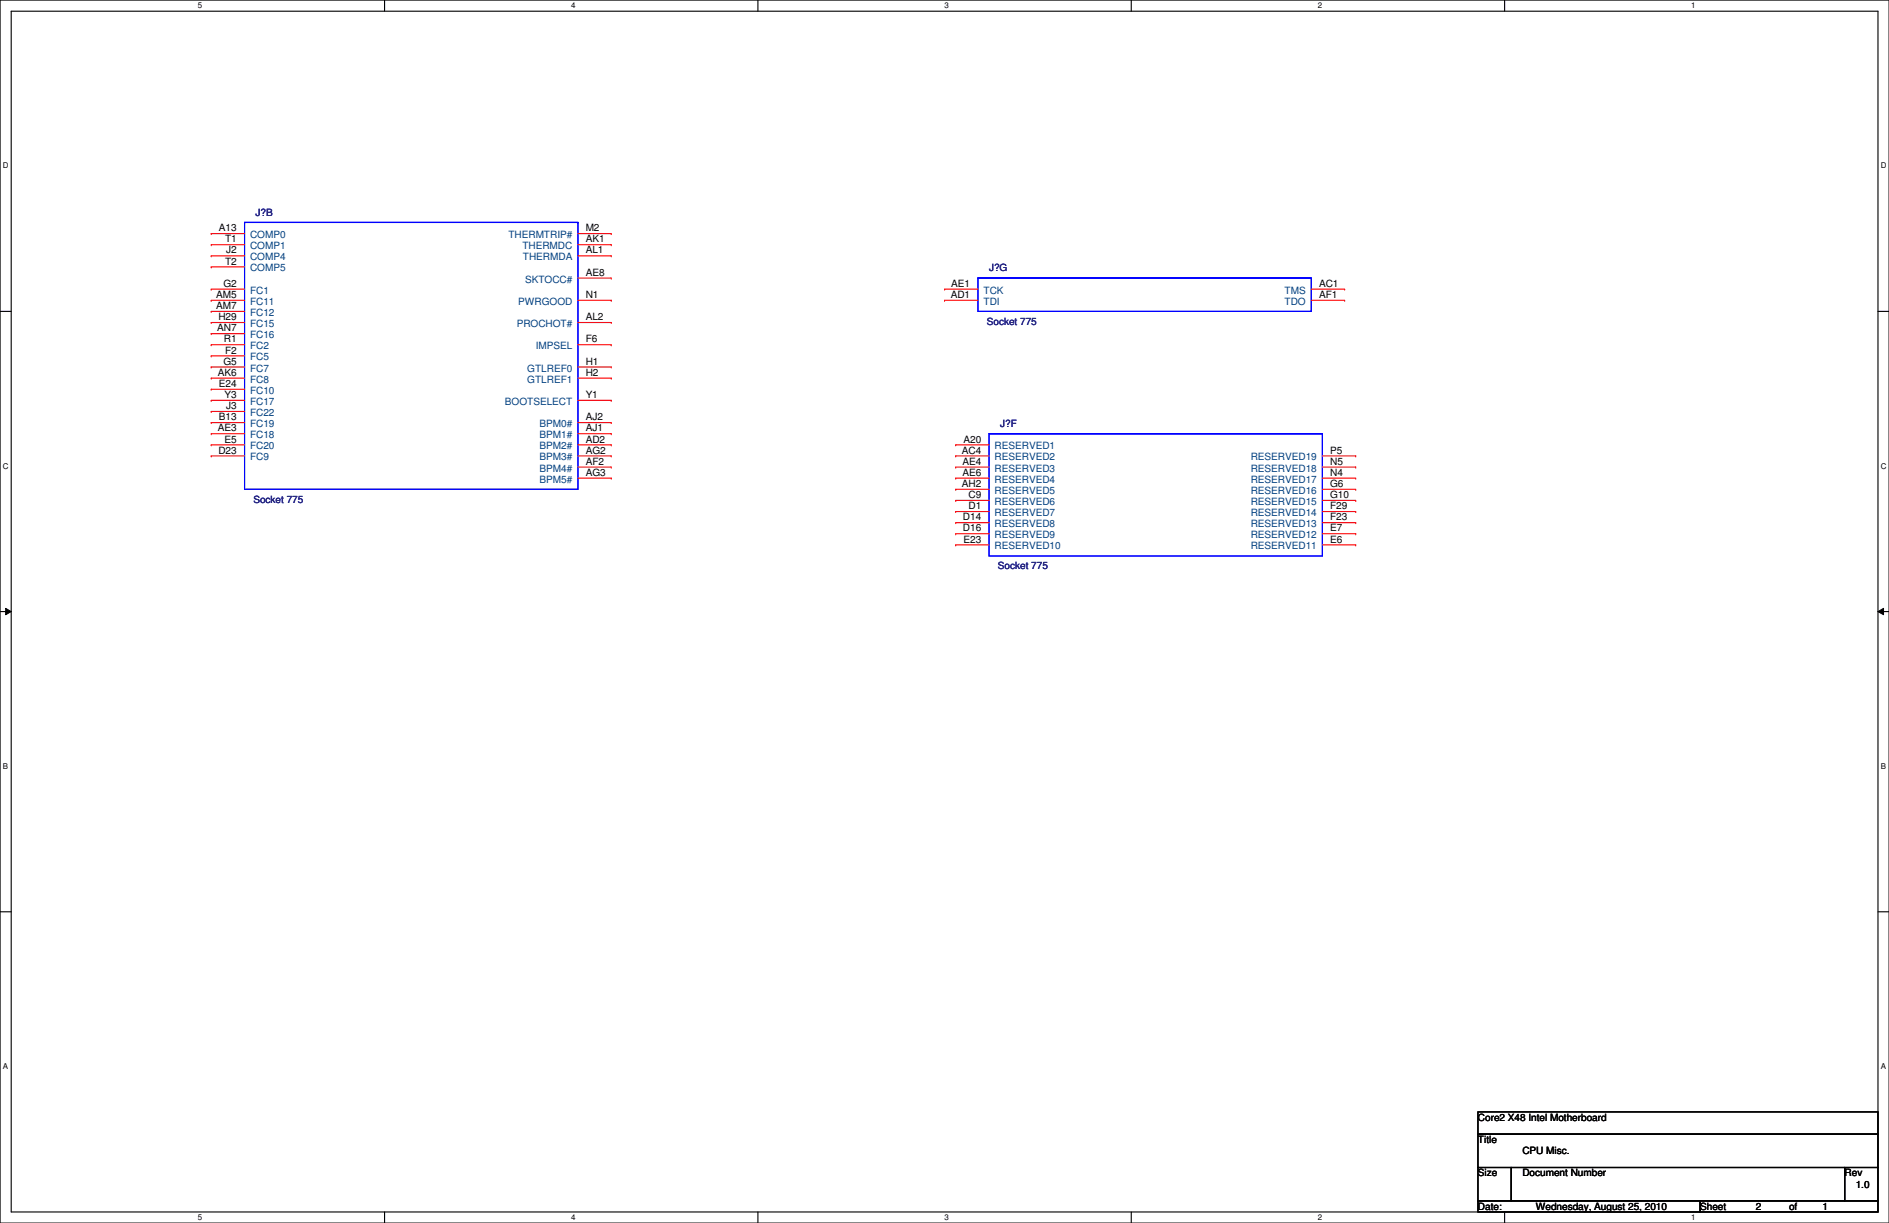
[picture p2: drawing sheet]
<svg xmlns="http://www.w3.org/2000/svg" width="432mm" height="279mm" viewBox="0 0 432 279" stroke-linecap="round" stroke-linejoin="round" font-family="sans-serif">
<defs><g id="words">
<g font-size="2.3">
<text x="50.1" y="52.8">A13</text>
<text x="133.9" y="52.8">M2</text>
<text x="51.4" y="55.4">T1</text>
<text x="51.7" y="57.9">J2</text>
<text x="133.9" y="57.9">AL1</text>
<text x="133.9" y="55.4">AK1</text>
<text x="51.1" y="65.5">G2</text>
<text x="51.4" y="60.5">T2</text>
<text x="133.9" y="63">AE8</text>
<text x="217.4" y="65.5">AE1</text>
<text x="301.5" y="65.5">AC1</text>
<text x="49.4" y="68.1">AM5</text>
<text x="49.4" y="70.6">AM7</text>
<text x="133.9" y="68.1">N1</text>
<text x="217.3" y="68.1">AD1</text>
<text x="301.5" y="68.1">AF1</text>
<text x="49.7" y="75.7">AN7</text>
<text x="49.9" y="73.2">H29</text>
<text x="133.9" y="73.2">AL2</text>
<text x="51.1" y="83.3">G5</text>
<text x="51.2" y="78.2">R1</text>
<text x="51.5" y="80.8">F2</text>
<text x="133.9" y="83.3">H1</text>
<text x="133.9" y="78.2">F6</text>
<text x="49.8" y="85.9">AK6</text>
<text x="50.1" y="88.4">E24</text>
<text x="133.9" y="85.9">H2</text>
<text x="51.4" y="90.9">Y3</text>
<text x="51.7" y="93.5">J3</text>
<text x="133.9" y="90.9">Y1</text>
<text x="49.8" y="98.6">AE3</text>
<text x="50.1" y="96">B13</text>
<text x="51.3" y="101.1">E5</text>
<text x="133.9" y="96">AJ2</text>
<text x="133.9" y="98.6">AJ1</text>
<text x="133.9" y="101.1">AD2</text>
<text x="220.2" y="101.1">A20</text>
<text x="49.9" y="103.6">D23</text>
<text x="133.9" y="103.6">AG2</text>
<text x="133.9" y="106.2">AF2</text>
<text x="219.9" y="103.6">AC4</text>
<text x="220" y="106.2">AE4</text>
<text x="304.1" y="106.2">N5</text>
<text x="304.1" y="103.6">P5</text>
<text x="133.9" y="108.7">AG3</text>
<text x="219.9" y="111.3">AH2</text>
<text x="220" y="108.7">AE6</text>
<text x="221.4" y="113.8">C9</text>
<text x="304.1" y="113.8">G10</text>
<text x="304.1" y="111.3">G6</text>
<text x="304.1" y="108.7">N4</text>
<text x="220.1" y="118.9">D14</text>
<text x="221.4" y="116.3">D1</text>
<text x="304.1" y="118.9">F23</text>
<text x="304.1" y="116.3">F29</text>
<text x="220.1" y="121.4">D16</text>
<text x="220.2" y="124">E23</text>
<text x="304.1" y="124">E6</text>
<text x="304.1" y="121.4">E7</text>
<text x="337.8" y="256.1">Core2 X48 Intel Motherboard</text>
<text x="337.8" y="261.2">Title</text>
<text x="348" y="263.7">CPU Misc.</text>
<text x="337.8" y="268.8">Size</text>
<text x="348" y="268.8">Document Number</text>
<text x="421.7" y="268.8">Rev</text>
<text x="424.2" y="271.3">1.0</text>
<text x="337.8" y="276.4">Date:</text>
<text x="351" y="276.4">Wednesday, August 25, 2010</text>
<text x="388.6" y="276.4">Sheet</text>
<text x="401.3" y="276.4">2</text>
<text x="409" y="276.4">of</text>
<text x="416.6" y="276.4">1</text>
</g>
<g font-size="2.3" fill="#000080">
<text x="58.4" y="49.3">J?B</text>
<text x="226.1" y="62">J?G</text>
<text x="225.6" y="74.2">Socket 775</text>
<text x="228.6" y="97.6">J?F</text>
<text x="57.9" y="114.9">Socket 775</text>
<text x="228.1" y="130.1">Socket 775</text>
</g>
<g font-size="2.3" fill="#004080">
<text x="57.2" y="54.4">COMP0</text>
<text x="57.2" y="56.9">COMP1</text>
<text x="57.2" y="59.5">COMP4</text>
<text x="116.2" y="54.4">THERMTRIP#</text>
<text x="119.4" y="56.9">THERMDC</text>
<text x="119.5" y="59.5">THERMDA</text>
<text x="57.2" y="62">COMP5</text>
<text x="120" y="64.6">SKTOCC#</text>
<text x="57.2" y="67.1">FC1</text>
<text x="57.2" y="69.6">FC11</text>
<text x="118.4" y="69.6">PWRGOOD</text>
<text x="224.8" y="67.1">TCK</text>
<text x="224.8" y="69.6">TDI</text>
<text x="293.6" y="69.6">TDO</text>
<text x="293.6" y="67.1">TMS</text>
<text x="57.2" y="72.2">FC12</text>
<text x="57.2" y="74.7">FC15</text>
<text x="57.2" y="77.3">FC16</text>
<text x="118.1" y="74.7">PROCHOT#</text>
<text x="57.2" y="79.8">FC2</text>
<text x="57.2" y="82.3">FC5</text>
<text x="122.5" y="79.8">IMPSEL</text>
<text x="57.2" y="84.9">FC7</text>
<text x="57.2" y="87.4">FC8</text>
<text x="57.2" y="90">FC10</text>
<text x="120.5" y="84.9">GTLREF0</text>
<text x="120.5" y="87.4">GTLREF1</text>
<text x="57.2" y="92.5">FC17</text>
<text x="57.2" y="95">FC22</text>
<text x="115.4" y="92.5">BOOTSELECT</text>
<text x="57.2" y="97.6">FC19</text>
<text x="57.2" y="100.1">FC18</text>
<text x="123.4" y="97.6">BPM0#</text>
<text x="123.4" y="100.1">BPM1#</text>
<text x="57.2" y="102.7">FC20</text>
<text x="57.2" y="105.2">FC9</text>
<text x="123.4" y="102.7">BPM2#</text>
<text x="123.4" y="105.2">BPM3#</text>
<text x="123.4" y="107.7">BPM4#</text>
<text x="227.4" y="102.7">RESERVED1</text>
<text x="227.4" y="105.2">RESERVED2</text>
<text x="227.4" y="107.7">RESERVED3</text>
<text x="285.9" y="107.7">RESERVED18</text>
<text x="285.9" y="105.2">RESERVED19</text>
<text x="123.4" y="110.3">BPM5#</text>
<text x="227.4" y="110.3">RESERVED4</text>
<text x="227.4" y="112.8">RESERVED5</text>
<text x="285.9" y="112.8">RESERVED16</text>
<text x="285.9" y="110.3">RESERVED17</text>
<text x="227.4" y="115.4">RESERVED6</text>
<text x="227.4" y="117.9">RESERVED7</text>
<text x="285.9" y="117.9">RESERVED14</text>
<text x="285.9" y="115.4">RESERVED15</text>
<text x="227.4" y="120.4">RESERVED8</text>
<text x="227.4" y="123">RESERVED9</text>
<text x="227.4" y="125.5">RESERVED10</text>
<text x="285.9" y="125.5">RESERVED11</text>
<text x="285.9" y="123">RESERVED12</text>
<text x="285.9" y="120.4">RESERVED13</text>
</g>
<g font-size="1.8">
<text x="45.2" y="1.9">5</text>
<text x="130.6" y="1.9">4</text>
<text x="215.9" y="1.9">3</text>
<text x="301.3" y="1.9">2</text>
<text x="386.6" y="1.9">1</text>
<text x=".7" y="38.5">D</text>
<text x="429.9" y="38.5">D</text>
<text x=".7" y="107.1">C</text>
<text x="429.9" y="107.1">C</text>
<text x=".7" y="175.6">B</text>
<text x="429.9" y="175.6">B</text>
<text x=".7" y="244.2">A</text>
<text x="429.9" y="244.2">A</text>
<text x="45.2" y="278.8">5</text>
<text x="130.6" y="278.8">4</text>
<text x="215.9" y="278.8">3</text>
<text x="301.3" y="278.8">2</text>
<text x="386.6" y="278.8">1</text>
</g>
</g></defs>
<path d="M0 0h431.8v279.4h-431.8zM2.6 2.6h426.7v274.3h-426.7z" fill="none" stroke="#000" stroke-width=".25"/>
<g fill="#fff">
<path d="M45.2 .3h1v2h-1z"/>
<path d="M45.2 277.1h1v2.1h-1z"/>
</g>
<path d="M87.9 0v2.6M87.9 276.9v2.5" fill="none" stroke="#000" stroke-width=".25"/>
<g fill="#fff">
<path d="M130.6 .3h1v2h-1z"/>
<path d="M130.6 277.1h1v2.1h-1z"/>
</g>
<path d="M173.2 0v2.6M173.2 276.9v2.5" fill="none" stroke="#000" stroke-width=".25"/>
<g fill="#fff">
<path d="M215.9 .3h1v2h-1z"/>
<path d="M215.9 277.1h1v2.1h-1z"/>
</g>
<path d="M258.6 0v2.6M258.6 276.9v2.5" fill="none" stroke="#000" stroke-width=".25"/>
<g fill="#fff">
<path d="M301.3 .3h1v2h-1z"/>
<path d="M301.3 277.1h1v2.1h-1z"/>
</g>
<path d="M343.9 0v2.6M343.9 276.9v2.5" fill="none" stroke="#000" stroke-width=".25"/>
<g fill="#fff">
<path d="M386.6 .3h1v2h-1z"/>
<path d="M386.6 277.1h1v2.1h-1z"/>
<path d="M.7 36.9h1.2v2h-1.2z"/>
<path d="M429.9 36.9h1.3v2h-1.3z"/>
<path d="M.7 105.4h1.2v2.1h-1.2z"/>
<path d="M429.9 105.4h1.3v2.1h-1.3z"/>
</g>
<path d="M0 71.1h2.6M429.3 71.1h2.5" fill="none" stroke="#000" stroke-width=".25"/>
<g fill="#fff">
<path d="M.7 174h1.2v2h-1.2z"/>
<path d="M429.9 174h1.2v2h-1.2z"/>
</g>
<path d="M0 139.7h2.6M429.3 139.7h2.5" fill="none" stroke="#000" stroke-width=".25"/>
<path d="M1.3 139l1.3 .7-1.3 .7zM429.3 139.7l1.3-.7v1.4z" fill="#000"/>
<path d="M1.3 139l1.3 .7-1.3 .7zM429.3 139.7l1.3-.7v1.4z" fill="none" stroke="#000" stroke-width=".23"/>
<g fill="#fff">
<path d="M.7 242.6h1.2v2h-1.2z"/>
<path d="M429.9 242.6h1.2v2h-1.2z"/>
</g>
<path d="M0 208.3h2.6M429.3 208.3h2.5M337.8 254h91.5v5.1h-91.5zM337.8 259.1h91.5v7.6h-91.5zM337.8 266.7h7.7v7.6h-7.7zM337.8 274.3h50.8v2.6h-50.8zM345.5 266.7h76.2v7.6h-76.2zM388.6 274.3h40.7v2.6h-40.7zM421.7 266.7h7.6v7.6h-7.6z" fill="none" stroke="#000" stroke-width=".25"/>
<path d="M55.9 50.8h76.2v61h-76.2zM55.9 50.8h76.2M132.1 50.8h.1M223.5 63.5h76.2v7.6h-76.2zM223.5 63.5h76.2M299.7 63.5h.1M226.1 99.1h76.2v27.9h-76.2zM226.1 99.1h76.2M302.3 99.1h.1" fill="none" stroke="#00f" stroke-width=".25"/>
<g fill="none" stroke="#f00" stroke-width=".25">
<path d="M48.3 53.4h.1M48.3 55.9h.1M48.3 58.4h.1M48.3 53.4h7.6M48.3 55.9h7.6M48.3 58.4h7.6M132.1 53.4h7.6M132.1 55.9h7.6M132.1 58.4h7.6M139.7 58.4h.1M139.7 55.9h.1M139.7 53.4h.1"/>
<path d="M48.3 61h.1M48.3 66.1h.1M48.3 68.6h.1M48.3 71.1h.1M48.3 73.7h.1M48.3 76.2h.1M48.3 78.8h.1M48.3 66.1h7.6M48.3 68.6h7.6M48.3 61h7.6M48.3 71.1h7.6M48.3 73.7h7.6"/>
<path d="M48.3 76.2h7.6M48.3 78.8h7.6M132.1 68.6h7.6M132.1 73.7h7.6M132.1 78.8h7.6M132.1 63.5h7.6M139.7 78.8h.1M139.7 73.7h.1M139.7 68.6h.1M139.7 63.5h.1M215.9 66.1h.1M215.9 68.6h.1"/>
<path d="M215.9 66.1h7.6M215.9 68.6h7.6M299.7 66.1h7.7M299.7 68.6h7.7M307.4 68.6h.1M307.4 66.1h.1M48.3 81.3h.1M48.3 83.8h.1M48.3 86.4h.1M48.3 88.9h.1M48.3 91.5h.1M48.3 94h.1"/>
<path d="M48.3 96.5h.1M48.3 99.1h.1M48.3 91.5h7.6M48.3 96.5h7.6M48.3 99.1h7.6M48.3 81.3h7.6M48.3 83.8h7.6M48.3 86.4h7.6M48.3 88.9h7.6M48.3 94h7.6M132.1 91.5h7.6M132.1 96.5h7.6"/>
<path d="M132.1 99.1h7.6M132.1 83.8h7.6M132.1 86.4h7.6M139.7 91.5h.1M139.7 96.5h.1M139.7 99.1h.1M139.7 83.8h.1M139.7 86.4h.1M48.3 101.6h.1M48.3 104.2h.1M48.3 101.6h7.6M48.3 104.2h7.6"/>
<path d="M132.1 101.6h7.6M132.1 104.2h7.6M132.1 106.7h7.6M132.1 109.2h7.6M139.7 101.6h.1M139.7 104.2h.1M139.7 106.7h.1M139.7 109.2h.1M218.5 101.6h.1M218.5 104.2h.1M218.5 106.7h.1M218.5 109.2h.1"/>
<path d="M218.5 111.8h.1M218.5 114.3h.1M218.5 116.9h.1M218.5 119.4h.1M218.5 101.6h7.6M218.5 104.2h7.6M218.5 106.7h7.6M218.5 109.2h7.6M218.5 111.8h7.6M218.5 114.3h7.6M218.5 116.9h7.6M218.5 119.4h7.6"/>
<path d="M302.3 104.2h7.6M302.3 106.7h7.6M302.3 109.2h7.6M302.3 111.8h7.6M302.3 114.3h7.6M302.3 116.9h7.6M302.3 119.4h7.6M309.9 119.4h.1M309.9 116.9h.1M309.9 114.3h.1M309.9 111.8h.1M309.9 109.2h.1"/>
<path d="M309.9 106.7h.1M309.9 104.2h.1M218.5 121.9h.1M218.5 124.5h.1M218.5 121.9h7.6M218.5 124.5h7.6M302.3 121.9h7.6M302.3 124.5h7.6M309.9 124.5h.1M309.9 121.9h.1"/>
</g>
<use href="#words"/>
</svg>
